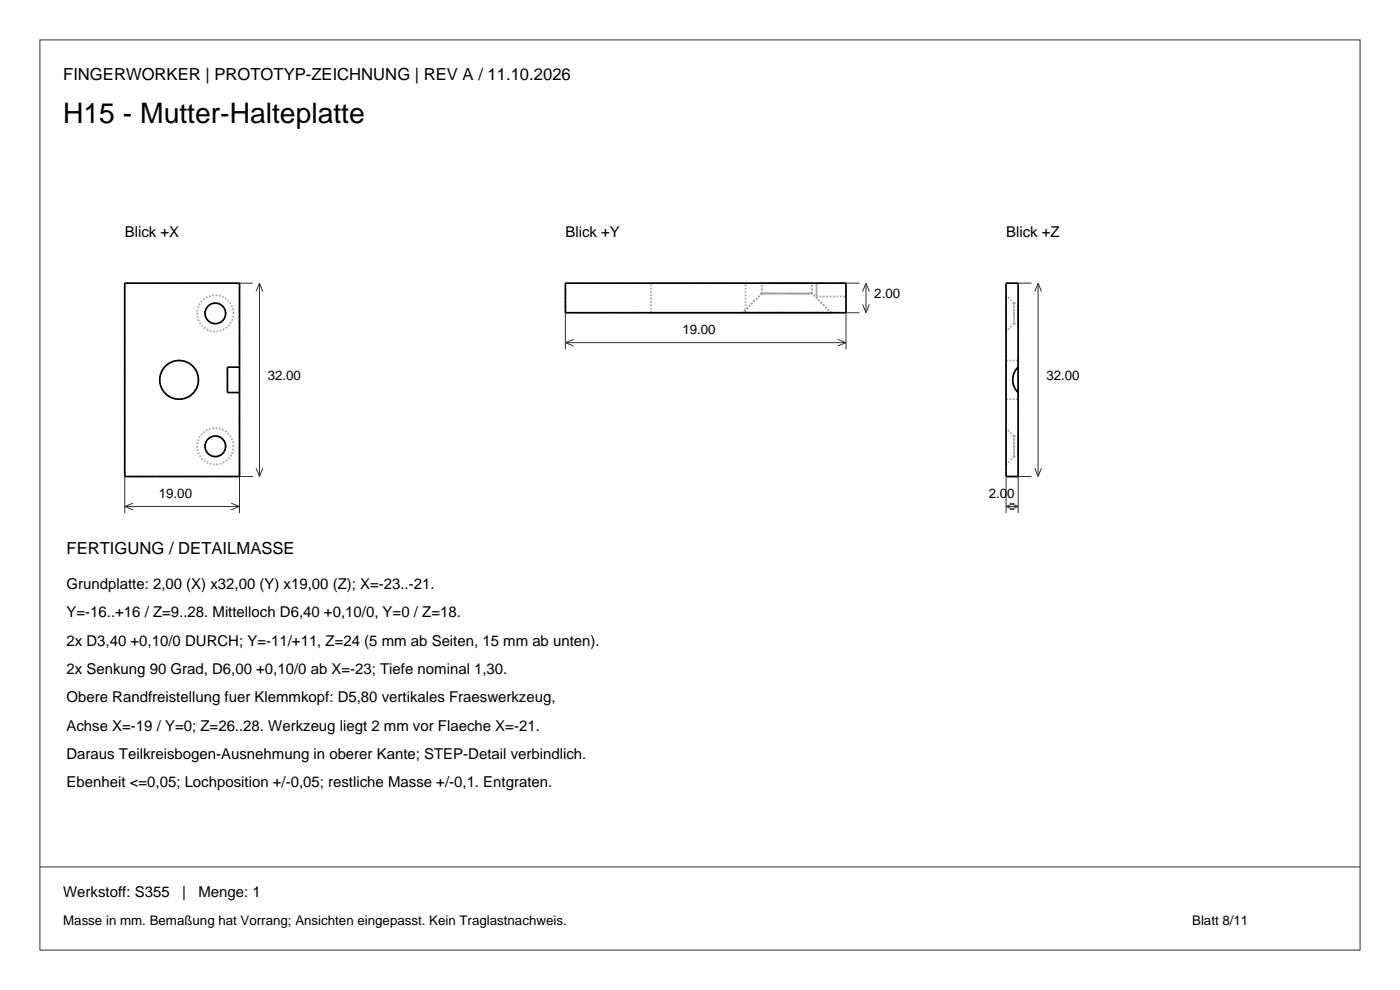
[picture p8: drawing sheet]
<svg xmlns="http://www.w3.org/2000/svg" width="297mm" height="210mm" viewBox="0 0 297 210" stroke-linecap="round" stroke-linejoin="round" font-family="sans-serif">
<defs><g id="words">
<text font-size="6" x="13.4" y="26.1">H15 - Mutter-Halteplatte</text>
<g font-size="3.5">
<text x="13.4" y="16.9">FINGERWORKER | PROTOTYP-ZEICHNUNG | REV A / 11.10.2026</text>
<text x="14.1" y="117.6">FERTIGUNG / DETAILMASSE</text>
</g>
<g font-size="3.2">
<text x="26.5" y="50.2">Blick +X</text>
<text x="119.9" y="50.2">Blick +Y</text>
<text x="213.4" y="50.2">Blick +Z</text>
<text x="14.1" y="125">Grundplatte: 2,00 (X) x32,00 (Y) x19,00 (Z); X=-23..-21.</text>
<text x="14.1" y="131">Y=-16..+16 / Z=9..28. Mittelloch D6,40 +0,10/0, Y=0 / Z=18.</text>
<text x="14.1" y="137">2x D3,40 +0,10/0 DURCH; Y=-11/+11, Z=24 (5 mm ab Seiten, 15 mm ab unten).</text>
<text x="14.1" y="143">2x Senkung 90 Grad, D6,00 +0,10/0 ab X=-23; Tiefe nominal 1,30.</text>
<text x="14.1" y="149">Obere Randfreistellung fuer Klemmkopf: D5,80 vertikales Fraeswerkzeug,</text>
<text x="14.1" y="155">Achse X=-19 / Y=0; Z=26..28. Werkzeug liegt 2 mm vor Flaeche X=-21.</text>
<text x="14.1" y="161">Daraus Teilkreisbogen-Ausnehmung in oberer Kante; STEP-Detail verbindlich.</text>
<text x="14.1" y="167">Ebenheit &lt;=0,05; Lochposition +/-0,05; restliche Masse +/-0,1. Entgraten.</text>
<text x="13.4" y="190.2">Werkstoff: S355</text>
<text x="38.6" y="190.2">|</text>
<text x="42.1" y="190.2">Menge: 1</text>
</g>
<g font-size="2.8">
<text x="185.5" y="63.2">2.00</text>
<text x="144.8" y="70.9">19.00</text>
<text x="56.8" y="80.6">32.00</text>
<text x="222" y="80.6">32.00</text>
<text x="33.7" y="105.7">19.00</text>
<text x="209.8" y="105.7">2.00</text>
<text x="13.4" y="196.2">Masse in mm. Bemaßung hat Vorrang; Ansichten eingepasst. Kein Traglastnachweis.</text>
<text x="252.9" y="196.2">Blatt 8/11</text>
</g>
</g></defs>
<g fill="none" stroke="#26333b" stroke-width=".21">
<path d="M8.5 8.5h280v193h-280zM50.8 60.1h2.8M55 60.1v41M55 60.1l.7 1.7M55 60.1l-.7 1.7M119.9 66.3v7.8M119.9 72.7h59.6M119.9 72.7l1.8 .7M121.7 72l-1.8 .7M177.7 72l1.8 .7M179.5 60.1h2.8M179.5 72.7l-1.8 .7"/>
<path d="M182.3 66.3h-2.8v7.8M183 64.6l.7 1.7M183.7 60.1v6.2M183.7 60.1l.7 1.7M183.7 60.1l-.7 1.7M184.4 64.6l-.7 1.7M216 60.1h2.8M220.2 60.1v41M220.2 60.1l.7 1.7M220.2 60.1l-.7 1.7M54.3 99.3l.7 1.8M55.7 99.3l-.7 1.8"/>
<path d="M219.5 99.3l.7 1.8M220.9 99.3l-.7 1.8M26.5 101.1v7.7M26.5 107.4h24.3M26.5 107.4l1.7 .7M28.2 106.7l-1.7 .7M49 106.7l1.8 .7M50.8 107.4l-1.8 .7M53.6 101.1h-2.8v7.7M213.4 107.4h2.6M213.4 101.1v7.7M213.4 107.4l1.8 .7"/>
<path d="M214.2 106.7l1.8 .7M215.2 106.7l-1.8 .7M216 107.4l-1.8 .7M218.8 101.1h-2.8v7.7M8.5 183.9h280"/>
</g>
<g fill="none" stroke="#a0a0a0" stroke-width=".35" stroke-dasharray=".4 .4" stroke-linecap="butt">
<path d="M26.5 60.1h24.3M26.5 60.1v41M47.9 66.5a2.18 2.18 0 0 0-3.3-1.9 2.18 2.18 0 0 0-.1 3.7 2.18 2.18 0 0 0 3.4-1.7v-.1M49.5 66.5a3.8 3.8 0 0 0-5.7-3.4 3.8 3.8 0 0 0-.2 6.6 3.8 3.8 0 0 0 5.9-3v-.2M50.8 60.1v41M119.9 66.3h59.6M119.9 66.3v-6.2M119.9 60.1h59.6M138.1 66.3h20.1M138.1 60.1h20.1M138.1 66.3v-6.2M157.5 66.3h18.8"/>
<path d="M158.2 66.3h-20.1M158.2 60.1h-20.1M158.2 66.3v-6.2M161.6 62.3h10.7M161.6 60.1h10.7M161.6 62.3l-4.1 4M161.6 62.3v-2.2M172.3 62.3h-10.7M172.3 60.1h-10.7M172.3 62.3v-2.2M173.2 60.1h6.3M173.2 60.1v2.8"/>
<path d="M173.2 62.9v-2.8M173.2 62.9h6.3M176.3 66.3h-18.8M176.3 66.3l-4-4M179.5 66.3v-6.2M179.5 60.1v2.8M179.5 62.9v-2.8M213.4 66.5v3.8M213.4 70.3v-7.7M213.4 62.6v3.9M213.4 76.5v4.1M213.4 60.1h2.6"/>
<path d="M213.4 76.5h2.6M215.1 66.5v2.2M215.1 68.7v-4.4M215.1 64.3v2.2M215.1 64.3l-1.7-1.7M215.1 68.7l-1.7 1.6M215.1 68.7h.9M215.1 64.3h.9M216 76.5v4.1M216 66.5v2.2M216 68.7v-4.4M216 64.3v2.2"/>
<path d="M216 77.9a3.7 3.7 0 0 0 0 5.4M42.1 80.6a4.1 4.1 0 0 0-6-3.6 4.1 4.1 0 0 0-.4 7 4.1 4.1 0 0 0 6.4-3v-.4M47.9 94.7a2.18 2.18 0 0 0-3.3-1.9 2.18 2.18 0 0 0-.1 3.7 2.18 2.18 0 0 0 3.4-1.7v-.1M48.2 83.3v-5.4M49.5 94.7a3.8 3.8 0 0 0-5.7-3.4 3.8 3.8 0 0 0-.2 6.6 3.8 3.8 0 0 0 5.9-3v-.2M213.4 80.6v4.1M213.4 84.7v-8.2M213.4 94.7v3.8M213.4 98.5v-7.7M213.4 90.8v3.9M213.4 84.7h2.6M215.1 94.7v2.2"/>
<path d="M215.1 96.9v-4.4M215.1 92.5v2.2M215.1 92.5l-1.7-1.7M215.1 96.9l-1.7 1.6M215.1 96.9h.9M215.1 92.5h.9M216 80.6v4.1M216 84.7v-8.2M216 94.7v2.2M216 96.9v-4.4M216 92.5v2.2M26.5 101.1h24.3"/>
<path d="M213.4 101.1v-41M213.4 101.1h2.6M216 101.1v-41"/>
</g>
<g fill="none" stroke="#000" stroke-width=".35">
<path d="M50.8 77.9v5.4M50.8 77.9v-17.8h-24.3v41h24.3v-17.8M50.8 77.9h-2.6v5.4h2.6M119.9 60.1h59.6v6.2h-59.6zM213.4 60.1h2.6v41h-2.6zM216 77.9a3.7 3.7 0 0 0 0 5.4"/>
<circle cx="45.7" cy="66.5" r="2.18"/>
<circle cx="38" cy="80.6" r="4.1"/>
<circle cx="45.7" cy="94.7" r="2.18"/>
</g>
<use href="#words"/>
</svg>
